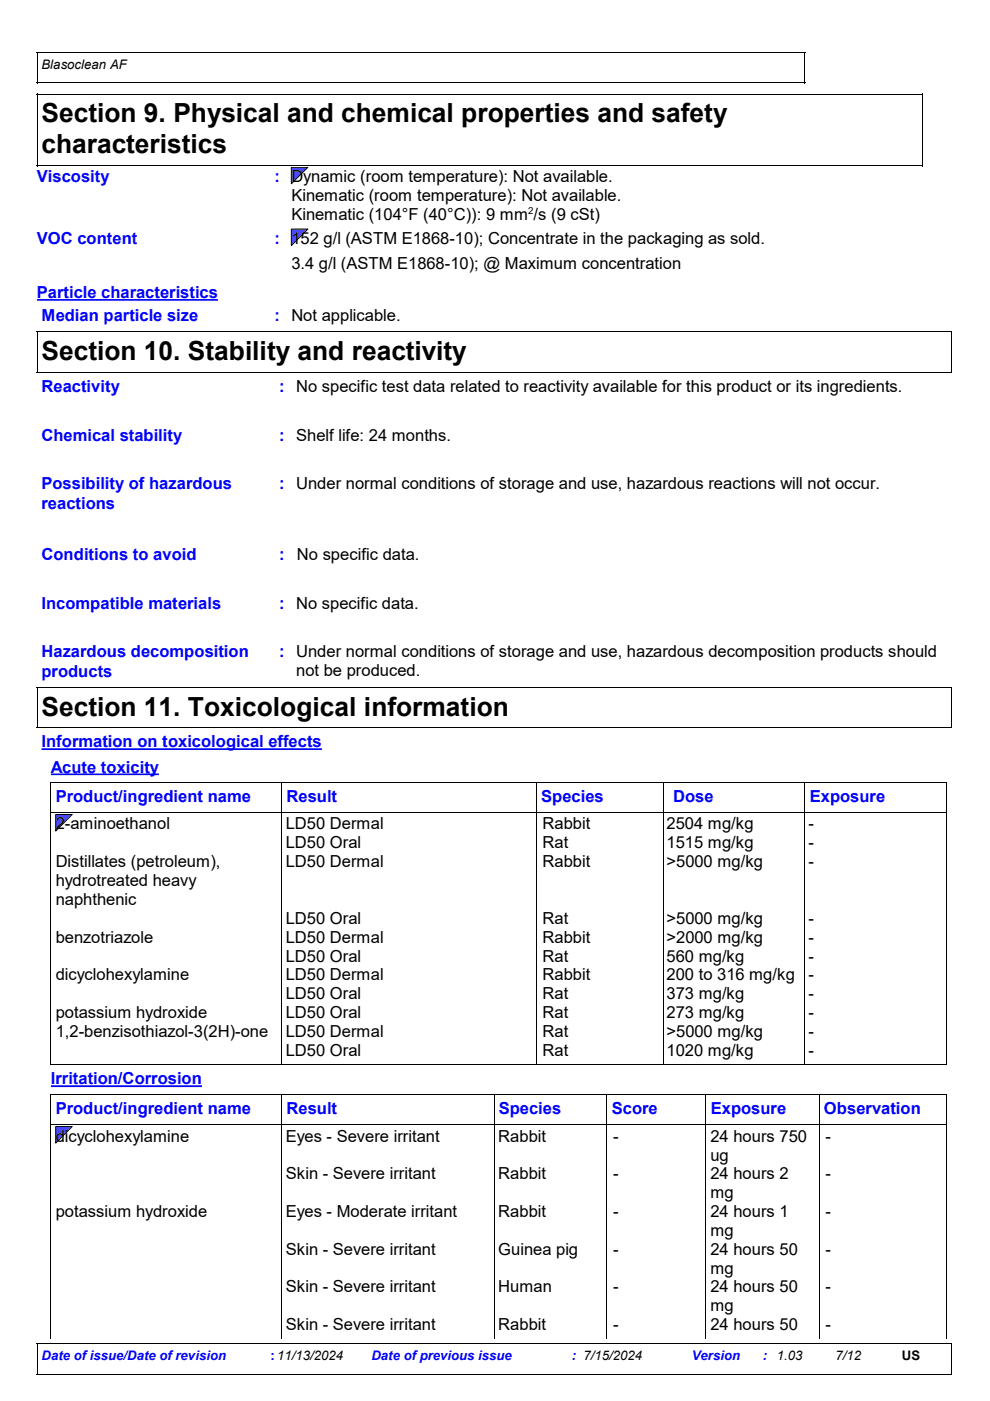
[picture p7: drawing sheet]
<svg xmlns="http://www.w3.org/2000/svg" width="210mm" height="297mm" viewBox="0 0 210 297" stroke-linecap="round" stroke-linejoin="round" font-family="sans-serif">
<defs><g id="words">
<g font-size="5.6">
<text x="8.8" y="26">Section 9. Physical and chemical properties and safety</text>
<text x="8.8" y="32.5">characteristics</text>
<text x="8.8" y="76.3">Section 10. Stability and reactivity</text>
<text x="8.8" y="151.8">Section 11. Toxicological information</text>
</g>
<g font-size="3.5" fill="#00f">
<text x="7.8" y="38.6">Viscosity</text>
<text x="58.2" y="38.6">:</text>
<text x="7.8" y="51.8">VOC content</text>
<text x="58.2" y="51.8">:</text>
<text x="7.8" y="63.2">Particle characteristics</text>
<text x="8.8" y="68">Median particle size</text>
<text x="58.2" y="68">: Not applicable.</text>
<text x="8.8" y="83.1">Reactivity</text>
<text x="59.2" y="83.1">: No specific test data related to reactivity available for this product or its ingredients.</text>
<text x="8.8" y="93.4">Chemical stability</text>
<text x="59.2" y="93.4">: Shelf life: 24 months.</text>
<text x="8.8" y="103.7">Possibility of hazardous</text>
<text x="8.8" y="107.9">reactions</text>
<text x="59.2" y="103.7">: Under normal conditions of storage and use, hazardous reactions will not occur.</text>
<text x="8.8" y="118.7">Conditions to avoid</text>
<text x="59.2" y="118.7">:</text>
<text x="8.8" y="129">Incompatible materials</text>
<text x="59.2" y="129">: No specific data.</text>
<text x="8.8" y="139.3">Hazardous decomposition</text>
<text x="8.8" y="143.5">products</text>
<text x="59.2" y="139.3">: Under normal conditions of storage and use, hazardous decomposition products should</text>
<text x="8.8" y="158.5">Information on toxicological effects</text>
<text x="10.8" y="163.8">Acute toxicity</text>
<text x="11.8" y="170.1">Product/ingredient name</text>
<text x="60.8" y="170.1">Result</text>
<text x="114.8" y="170.1">Species</text>
<text x="142.7" y="170.1">Dose</text>
<text x="171.7" y="170.1">Exposure</text>
<text x="10.8" y="229.9">Irritation/Corrosion</text>
<text x="11.8" y="236.2">Product/ingredient name</text>
<text x="60.8" y="236.2">Result</text>
<text x="105.7" y="236.2">Species</text>
<text x="129.7" y="236.2">Score</text>
<text x="150.7" y="236.2">Exposure</text>
<text x="174.7" y="236.2">Observation</text>
</g>
<g font-size="3.5">
<text x="61.8" y="38.6">Dynamic (room temperature): Not available.</text>
<text x="61.8" y="42.7">Kinematic (room temperature): Not available.</text>
<text x="61.8" y="46.7">Kinematic (104°F (40°C)): 9 mm /s (9 cSt)</text>
<text x="61.8" y="51.8">152 g/l (ASTM E1868-10); Concentrate in the packaging as sold.</text>
<text x="61.8" y="57">3.4 g/l (ASTM E1868-10); @ Maximum concentration</text>
<text x="63" y="118.7">No specific data.</text>
<text x="62.8" y="143.3">not be produced.</text>
<text x="11.8" y="175.9">2-aminoethanol</text>
<text x="60.6" y="175.9">LD50 Dermal</text>
<text x="60.6" y="179.9">LD50 Oral</text>
<text x="115" y="175.9">Rabbit</text>
<text x="115" y="179.9">Rat</text>
<text x="141.3" y="175.9">2504 mg/kg</text>
<text x="141.3" y="179.9">1515 mg/kg</text>
<text x="171.4" y="175.9">-</text>
<text x="171.4" y="179.9">-</text>
<text x="11.8" y="183.9">Distillates (petroleum),</text>
<text x="60.6" y="183.9">LD50 Dermal</text>
<text x="115" y="183.9">Rabbit</text>
<text x="141.3" y="183.9">&gt;5000 mg/kg</text>
<text x="171.4" y="183.9">-</text>
<text x="11.8" y="187.9">hydrotreated heavy</text>
<text x="11.8" y="191.9">naphthenic</text>
<text x="60.6" y="195.9">LD50 Oral</text>
<text x="115" y="195.9">Rat</text>
<text x="141.3" y="195.9">&gt;5000 mg/kg</text>
<text x="171.4" y="195.9">-</text>
<text x="11.8" y="199.8">benzotriazole</text>
<text x="60.6" y="199.8">LD50 Dermal</text>
<text x="60.6" y="203.9">LD50 Oral</text>
<text x="115" y="199.8">Rabbit</text>
<text x="115" y="203.9">Rat</text>
<text x="141.3" y="199.8">&gt;2000 mg/kg</text>
<text x="141.3" y="203.9">560 mg/kg</text>
<text x="171.4" y="199.8">-</text>
<text x="171.4" y="203.9">-</text>
<text x="11.8" y="207.8">dicyclohexylamine</text>
<text x="60.6" y="207.8">LD50 Dermal</text>
<text x="115" y="207.8">Rabbit</text>
<text x="141.3" y="207.8">200 to 316 mg/kg</text>
<text x="171.4" y="207.8">-</text>
<text x="11.8" y="215.8">potassium hydroxide</text>
<text x="60.6" y="211.9">LD50 Oral</text>
<text x="60.6" y="215.8">LD50 Oral</text>
<text x="115" y="211.9">Rat</text>
<text x="115" y="215.8">Rat</text>
<text x="141.3" y="211.9">373 mg/kg</text>
<text x="141.3" y="215.8">273 mg/kg</text>
<text x="171.4" y="211.9">-</text>
<text x="171.4" y="215.8">-</text>
<text x="11.8" y="219.9">1,2-benzisothiazol-3(2H)-one</text>
<text x="60.6" y="219.9">LD50 Dermal</text>
<text x="115" y="219.9">Rat</text>
<text x="141.3" y="219.9">&gt;5000 mg/kg</text>
<text x="171.4" y="219.9">-</text>
<text x="60.6" y="223.8">LD50 Oral</text>
<text x="115" y="223.8">Rat</text>
<text x="141.3" y="223.8">1020 mg/kg</text>
<text x="171.4" y="223.8">-</text>
<text x="11.8" y="242">dicyclohexylamine</text>
<text x="60.6" y="242">Eyes - Severe irritant</text>
<text x="105.7" y="242">Rabbit</text>
<text x="130" y="242">-</text>
<text x="150.6" y="242">24 hours 750</text>
<text x="175" y="242">-</text>
<text x="60.6" y="250">Skin - Severe irritant</text>
<text x="105.7" y="250">Rabbit</text>
<text x="130" y="250">-</text>
<text x="150.6" y="246.1">ug</text>
<text x="150.6" y="250">24 hours 2</text>
<text x="175" y="250">-</text>
<text x="150.6" y="254">mg</text>
<text x="11.8" y="258">potassium hydroxide</text>
<text x="60.6" y="258">Eyes - Moderate irritant</text>
<text x="105.7" y="258">Rabbit</text>
<text x="130" y="258">-</text>
<text x="150.6" y="258">24 hours 1</text>
<text x="150.6" y="262">mg</text>
<text x="175" y="258">-</text>
<text x="60.6" y="266">Skin - Severe irritant</text>
<text x="105.7" y="266">Guinea pig</text>
<text x="130" y="266">-</text>
<text x="150.6" y="266">24 hours 50</text>
<text x="175" y="266">-</text>
<text x="60.6" y="274">Skin - Severe irritant</text>
<text x="105.7" y="274">Human</text>
<text x="130" y="274">-</text>
<text x="150.6" y="270">mg</text>
<text x="150.6" y="274">24 hours 50</text>
<text x="175" y="274">-</text>
<text x="150.6" y="278">mg</text>
<text x="60.6" y="282">Skin - Severe irritant</text>
<text x="105.7" y="282">Rabbit</text>
<text x="130" y="282">-</text>
<text x="150.6" y="282">24 hours 50</text>
<text x="175" y="282">-</text>
</g>
<g font-size="2.8">
<text x="8.8" y="14.6">Blasoclean AF</text>
<text x="164.7" y="288.4">1.03</text>
<text x="177.2" y="288.4">7/12</text>
<text x="191.2" y="288.4">US</text>
</g>
<g font-size="2.8" fill="#00f">
<text x="8.8" y="288.4">Date of issue/Date of revision</text>
<text x="57.3" y="288.4">: 11/13/2024</text>
<text x="78.7" y="288.4">Date of previous issue</text>
<text x="121.3" y="288.4">: 7/15/2024</text>
<text x="146.7" y="288.4">Version</text>
<text x="161.7" y="288.4">:</text>
</g>
<text font-size="2" x="112" y="45.3">2</text>
</g></defs>
<path d="M7.8 11.1h162.9v6.5h-162.9zM7.8 19.9h187.9v15.3h-187.9z" fill="none" stroke="#000" stroke-width=".21"/>
<g fill="#000">
<path d="M7.7 11h.2v.3h-.2zM7.7 17.5h.3v.2h-.3zM7.7 11h.3v.2h-.3zM7.7 19.8h.2v.3h-.2zM7.7 17.5h.2v.2h-.2zM170.6 11h.2v.3h-.2zM170.6 11h.2v.2h-.2zM170.6 17.5h.2v.2h-.2zM195.6 19.8h.2v.3h-.2zM195.6 19.8h.2v.2h-.2zM7.7 35.1h.3v.2h-.3zM7.7 19.8h.3v.2h-.3z"/>
<path d="M7.7 35.1h.2v.2h-.2zM195.6 35.1h.2v.2h-.2z"/>
</g>
<path d="M61.8 35.5h3.5l-3.5 3.5z" fill="#00c8ff" stroke="#000" stroke-width=".21"/>
<path d="M7.8 63.6h38.4" fill="none" stroke="#00f" stroke-width=".37"/>
<path d="M61.8 48.6h3.5l-3.5 3.5z" fill="#00c8ff" stroke="#000" stroke-width=".21"/>
<path d="M7.8 78.9h193.9M7.8 79v-8.7h193.9l-.1 8.7M7.8 145.7h193.9M7.8 145.7v8.6h193.8v-8.6" fill="none" stroke="#000" stroke-width=".21"/>
<g fill="#000">
<path d="M7.7 70.2h.2v.2h-.2zM7.7 78.9h.3v.1h-.3zM7.7 70.2h.3v.2h-.3zM7.7 78.8h.2v.2h-.2zM201.6 70.2h.1v.2h-.1zM201.5 70.2h.2v.2h-.2zM201.5 78.9h.2v.1h-.2zM201.6 78.8h.1v.2h-.1zM7.7 145.6h.2v.3h-.2zM7.7 154.2h.3v.2h-.3zM7.7 145.6h.3v.2h-.3zM7.7 154.2h.2v.2h-.2z"/>
<path d="M201.6 145.6h.1v.3h-.1zM201.5 145.6h.2v.2h-.2zM201.5 154.2h.2v.2h-.2zM201.6 154.2h.1v.2h-.1z"/>
</g>
<path d="M10.8 164.2h22.9" fill="none" stroke="#00f" stroke-width=".37"/>
<path d="M11.8 172.7h3.5l-3.5 3.5z" fill="#00c8ff" stroke="#000" stroke-width=".21"/>
<path d="M10.8 230.3h32" fill="none" stroke="#00f" stroke-width=".37"/>
<path d="M11.8 238.9h3.5l-3.5 3.5z" fill="#00c8ff" stroke="#000" stroke-width=".21"/>
<g fill="none" stroke="#000" stroke-width=".21">
<path d="M10.8 165.9h189.9v59.9h-189.9zM10.8 172.2h189.9M59.8 165.9v59.9M113.7 165.9v59.9M140.7 165.9v59.9M170.7 165.9v59.9M10.8 238.4h189.9M59.8 232v51.7M104.7 232v51.7M128.7 232v51.7M149.7 232v51.7M173.7 232v51.7"/>
<path d="M7.8 291.3h193.9M7.8 291.4v-6.5h193.9l-.1 6.5M10.8 283.8v-51.7l189.9-.1v51.8"/>
</g>
<g fill="#000">
<path d="M10.7 165.8h.2v.2h-.2zM10.7 172.1h.2v.2h-.2zM59.7 165.8h.2v.2h-.2zM113.6 165.8h.2v.2h-.2zM140.6 165.8h.2v.2h-.2zM170.6 165.8h.2v.2h-.2zM200.6 165.8h.2v.2h-.2zM200.6 172.1h.2v.2h-.2zM10.7 225.7h.2v.2h-.2zM10.7 232h.2v.2h-.2zM10.7 232h.2v.1h-.2zM10.7 238.3h.2v.2h-.2z"/>
<path d="M59.7 225.7h.2v.2h-.2zM59.7 232h.2v.1h-.2zM104.6 232h.2v.1h-.2zM113.6 225.7h.2v.2h-.2zM128.6 232h.2v.1h-.2zM140.6 225.7h.2v.2h-.2zM149.6 232h.2v.1h-.2zM170.6 225.7h.2v.2h-.2zM173.6 232h.2v.1h-.2zM200.6 232h.2v.2h-.2zM200.6 238.3h.2v.2h-.2zM200.6 225.7h.2v.2h-.2z"/>
<path d="M200.6 232h.2v.1h-.2zM7.7 284.8h.2v.2h-.2zM7.7 291.3h.3v.1h-.3zM7.7 284.8h.3v.2h-.3zM7.7 291.2h.2v.2h-.2zM10.7 283.7h.2v.2h-.2zM59.7 283.7h.2v.1h-.2zM104.6 283.7h.2v.1h-.2zM128.6 283.7h.2v.1h-.2zM149.6 283.7h.2v.1h-.2zM173.6 283.7h.2v.1h-.2zM200.6 283.7h.2v.2h-.2z"/>
<path d="M201.6 284.8h.1v.2h-.1zM201.5 284.8h.2v.2h-.2zM201.5 291.3h.2v.1h-.2zM201.6 291.2h.1v.2h-.1z"/>
</g>
<path d="M8.8 158.8h59.4" fill="none" stroke="#00f" stroke-width=".37"/>
<use href="#words"/>
</svg>
